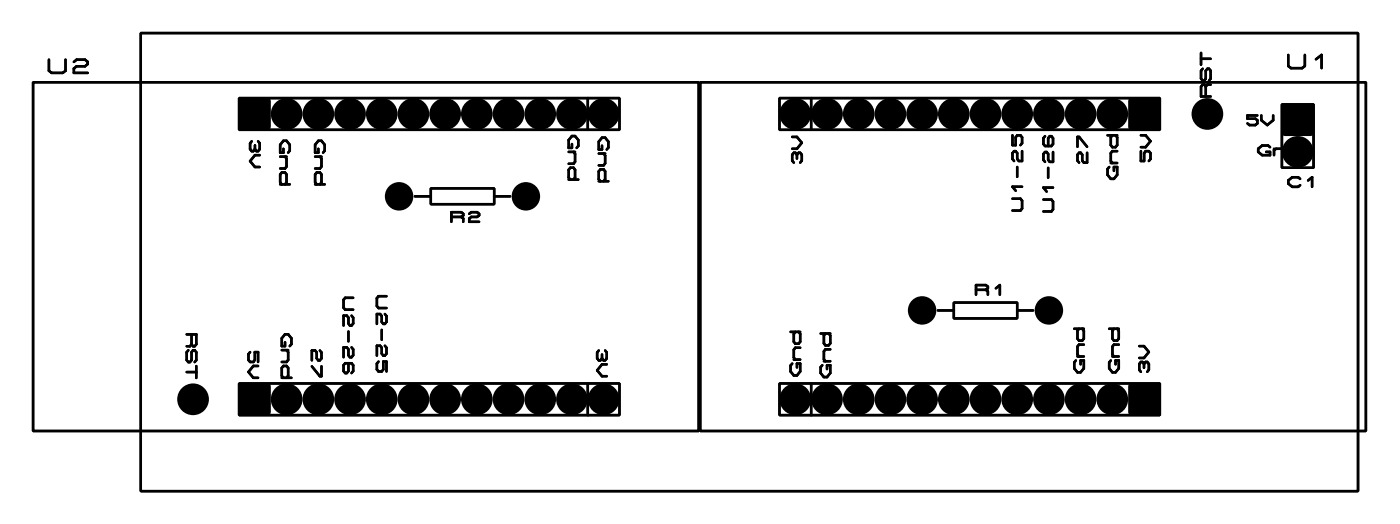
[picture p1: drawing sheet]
<svg xmlns="http://www.w3.org/2000/svg" width="112mm" height="42mm" viewBox="0 0 112 42" stroke-linecap="round" stroke-linejoin="round" font-family="sans-serif">
<g fill="#000">
<path d="M19.2 7.9h.2h2.1h.1l.1 .2v2.1l-.1 .1-.1 .1h-2.1l-.2-.1v-.1v-2.1z" fill-rule="evenodd"/>
<path d="M90.5 7.9h.1h2.1h.2v.2v2.1v.1l-.2 .1h-2.1l-.1-.1-.1-.1v-2.1z" fill-rule="evenodd"/>
<path d="M102.8 8.4h.1h2.1h.2l.1 .2v2.1l-.1 .1-.2 .1h-2.1l-.1-.1-.1-.1v-2.1z" fill-rule="evenodd"/>
<path d="M19.2 30.8l.2-.1h2.1l.1 .1 .1 .1v2.1l-.1 .2-.1 .1h-2.1l-.2-.1v-.2v-2.1z" fill-rule="evenodd"/>
<path d="M90.5 30.8l.1-.1h2.1l.2 .1v.1v2.1v.2l-.2 .1h-2.1l-.1-.1-.1-.2v-2.1z" fill-rule="evenodd"/>
<circle cx="23" cy="9.1" r="1.27"/>
<circle cx="25.5" cy="9.1" r="1.27"/>
<circle cx="28" cy="9.1" r="1.27"/>
<circle cx="30.6" cy="9.1" r="1.27"/>
<circle cx="32" cy="15.7" r="1.14"/>
<circle cx="33.1" cy="9.1" r="1.27"/>
<circle cx="35.7" cy="9.1" r="1.27"/>
<circle cx="38.2" cy="9.1" r="1.27"/>
<circle cx="40.7" cy="9.1" r="1.27"/>
<circle cx="42.1" cy="15.7" r="1.14"/>
<circle cx="43.3" cy="9.1" r="1.27"/>
<circle cx="45.8" cy="9.1" r="1.27"/>
<circle cx="48.4" cy="9.1" r="1.27"/>
<circle cx="63.7" cy="9.1" r="1.27"/>
<circle cx="66.3" cy="9.1" r="1.27"/>
<circle cx="68.8" cy="9.1" r="1.27"/>
<circle cx="71.3" cy="9.1" r="1.27"/>
<circle cx="73.9" cy="9.1" r="1.27"/>
<circle cx="76.4" cy="9.1" r="1.27"/>
<circle cx="79" cy="9.1" r="1.27"/>
<circle cx="81.5" cy="9.1" r="1.27"/>
<circle cx="84" cy="9.1" r="1.27"/>
<circle cx="86.6" cy="9.1" r="1.27"/>
<circle cx="89.1" cy="9.1" r="1.27"/>
<circle cx="96.7" cy="9.1" r="1.27"/>
<circle cx="104" cy="12.2" r="1.27"/>
<circle cx="15.5" cy="32" r="1.27"/>
<circle cx="23" cy="32" r="1.27"/>
<circle cx="25.5" cy="32" r="1.27"/>
<circle cx="28" cy="32" r="1.27"/>
<circle cx="30.6" cy="32" r="1.27"/>
<circle cx="33.1" cy="32" r="1.27"/>
<circle cx="35.7" cy="32" r="1.27"/>
<circle cx="38.2" cy="32" r="1.27"/>
<circle cx="40.7" cy="32" r="1.27"/>
<circle cx="43.3" cy="32" r="1.27"/>
<circle cx="45.8" cy="32" r="1.27"/>
<circle cx="48.4" cy="32" r="1.27"/>
<circle cx="63.7" cy="32" r="1.27"/>
<circle cx="66.3" cy="32" r="1.27"/>
<circle cx="68.8" cy="32" r="1.27"/>
<circle cx="71.3" cy="32" r="1.27"/>
<circle cx="73.9" cy="32" r="1.27"/>
<circle cx="73.9" cy="24.9" r="1.14"/>
<circle cx="76.4" cy="32" r="1.27"/>
<circle cx="79" cy="32" r="1.27"/>
<circle cx="81.5" cy="32" r="1.27"/>
<circle cx="84" cy="32" r="1.27"/>
<circle cx="84" cy="24.9" r="1.14"/>
<circle cx="86.6" cy="32" r="1.27"/>
<circle cx="89.1" cy="32" r="1.27"/>
</g>
<g fill="none" stroke="#000" stroke-width=".2">
<path d="M2.6 6.6h53.4v27.9h-53.4zM3.9 4.8v.9l.2 .1h.9l.2-.1v-.9M5.9 5l.2-.2h.7l.2 .2v.1l-.2 .2h-.7l-.2 .2v.3h1.1M11.3 2.6h97.5v36.7h-97.5zM19.2 7.9h30.4v2.5h-30.4zM20.2 11.3l-.2 .2v.4l.2 .2h.1l.1-.2M20.4 11.6v.3M20.7 11.3l.1 .2v.4l-.1 .2h-.2l-.1-.2M20.8 12.4h-.4l-.4 .5 .4 .5h.4M22.4 12.5h.6M22.4 14.8h.8M22.6 14.8l-.2-.2v-.6l.2-.2h.2l.2 .2v.6l-.2 .2"/>
<path d="M22.7 11.9v.3h-.3v-.6l.3-.3h.3l.2 .3v.5l-.1 .1M22.8 12.5l.2 .2v.6l-.2 .2h-.4M25.2 12.5h.6M25.2 14.8h.8M25.4 14.8l-.2-.2v-.6l.2-.2h.2l.2 .2v.6l-.2 .2M25.5 11.9v.3h-.3v-.6l.3-.3h.3l.2 .3v.5l-.1 .1M25.6 12.5l.2 .2v.6l-.2 .2h-.4M33.2 15.7h1.3M34.5 15.1h5.1v1.3h-5.1zM36.2 17.4h.8M37 17.4l.1-.1v-.2l-.1-.1h-.8v.8M37 17.4l.1 .1v.3"/>
<path d="M37.6 17.1l.2-.1h.4l.2 .1v.2l-.2 .1h-.4l-.2 .1v.3h.8M39.6 15.7h1.3M45.6 12.2h.5M45.6 14.4h.7M45.7 14.4l-.1-.2v-.6l.1-.2h.3l.1 .2v.6l-.1 .2M45.8 11.5v.3h-.2v-.6l.2-.3h.3l.2 .3v.5l-.1 .1M46 12.2l.1 .1v.7l-.1 .1h-.4M47.1 7.9v2.5M48 12.3h.5M48 14.5h.7M48.1 14.5l-.1-.1v-.7l.1-.1h.3l.1 .1v.7l-.1 .1M48.2 11.7v.3h-.2v-.7l.2-.3h.3l.2 .3v.5l-.1 .2"/>
<path d="M48.4 12.3l.1 .2v.6l-.1 .1h-.4M56.1 6.6h53.3v27.9h-53.3zM62.5 7.9h30.4v2.5h-30.4zM63.5 11h.4l.3 .4-.3 .5h-.4M63.9 12.4l-.2-.2h-.1l-.1 .2v.5l.1 .1M63.9 12.4l.1-.2h.1l.1 .2v.5l-.1 .1M63.9 12.4v.3M65 7.9v2.5M81.1 10.8v.8h.3v-.6l.1-.2h.3l.1 .2v.5l-.1 .1M81.1 15.9h.7l.1 .2v.6l-.1 .2h-.7M81.5 13.4v.8M81.9 12.1v.8h-.3l-.1-.2v-.4l-.1-.2h-.1l-.2 .2v.4l.2 .2"/>
<path d="M81.9 15h-.8l.3 .3M83.6 16h.6l.2 .1v.7l-.2 .1h-.6M83.7 10.9l-.1 .2v.4l.1 .2h.5l.2-.2v-.4l-.2-.2h-.1l-.1 .2v.6M84 13.4v.8M84.4 12.2v.8h-.3l-.1-.2v-.5l-.1-.1h-.2l-.1 .1v.5l.1 .2M84.4 15h-.8l.3 .3M86.3 11.8v-.8h.2l.6 .8M87.1 12.2v.8h-.3l-.1-.1v-.5l-.1-.2h-.1l-.2 .2v.5l.2 .1M88.7 10.8h.8M88.9 13.4l-.2 .1v.5l.3 .3h.3l.2-.3v-.6h-.2v.3M89 13.1h.5M89.1 10.8l-.1 .2v.6l.1 .2h.3l.1-.2v-.6l-.1-.2"/>
<path d="M89.5 12.1h-.4l-.1 .2v.6l.1 .2M91.4 12.1v.8h.3v-.6l.1-.2h.3l.1 .2v.4l-.1 .2M91.4 10.8h.4l.4 .5-.4 .5h-.4M96.2 4.2v1M96.2 4.7h.8M96.4 5.5l-.2 .2v.6l.2 .2h.1l.1-.2v-.6l.1-.2h.2l.1 .2v.6l-.1 .2M96.6 6.9l-.1-.1h-.1l-.2 .1v.8h.8M96.6 6.9v.8M97 6.8h-.3l-.1 .1M100.7 9.2h-.7v.3h.6l.1 .1v.3l-.1 .1h-.5l-.1-.1M101.1 9.2v.4l.4 .4 .5-.4v-.4M101.8 11.8l-.2-.1h-.5l-.3 .2v.3l.3 .2h.7v-.2h-.3"/>
<path d="M102.1 12l.1-.1h.7l.1 .1v.4M102.1 11.9v.5M102.7 8.4h2.6v5h-2.6zM103.2 4.4v.9l.2 .2h.9l.3-.2v-.9M104.2 14.3l-.2-.1h-.5l-.3 .3v.2l.3 .3h.5l.2-.2M104.3 12l-.2-.1h-.6l-.1 .1v.3l.1 .1h.6l.2-.1M104.3 11.7v.7M104.8 14.5l.3-.3v.8M105.4 4.7l.5-.3v1.1M15 29.8h.7M15 26.8h.7v.8l-.1 .1h-.1l-.2-.1M15.1 28.1l-.1 .1v.6l.1 .2h.1l.1-.2v-.6l.2-.1h.1l.1 .1v.6l-.1 .2"/>
<path d="M15.3 27.6l-.1 .1h-.2M15.3 26.8v.8M15.7 29.3v1M19.2 30.7h30.4v2.6h-30.4zM20 28.2l-.1 .2v.4l.1 .2h.3l.1-.2v-.6h.3v.8M20.7 29.3h-.4l-.4 .5 .4 .5h.4M22.6 30.3h.7M22.6 28h.5M22.7 30.3l-.1-.2v-.6l.1-.2h.3l.1 .2v.6l-.1 .2M22.8 27.4v.3h-.2v-.6l.2-.3h.3l.2 .3v.5l-.1 .1M23 28l.1 .2v.6l-.1 .2h-.4M25 29.3l.6 .8h.2v-.8"/>
<path d="M25.6 28.1l.2 .1v.5l-.2 .2h-.1l-.1-.2v-.5l-.2-.1h-.2v.8M27.9 29.1v.6l-.1 .2h-.1l-.2-.2v-.4l.2-.2h.5l.1 .2v.4l-.1 .2M27.9 26.6v.7M28.2 25.3l.1 .1v.5l-.1 .2h-.2l-.1-.2v-.5l-.1-.1h-.3v.8M28.2 27.8l.1 .2v.5l-.1 .1h-.2l-.1-.1v-.5l-.1-.2h-.3v.8M28.3 23.9h-.6l-.2 .1v.6l.2 .2h.6M30.3 29l-.1 .1v.5l.1 .2h.3l.1-.2v-.6h.3v.8M30.6 26.4v.8M30.8 25.2l.2 .1v.5l-.2 .1h-.1l-.1-.1v-.5l-.1-.1h-.3v.7M30.8 27.7l.2 .2v.4l-.2 .2h-.1l-.1-.2v-.4l-.1-.2h-.3v.8M31 23.7h-.7l-.1 .2v.6l.1 .2h.7M47.1 30.7v2.6"/>
<path d="M48 28.1l-.2 .1v.5l.2 .2h.1l.1-.2M48.2 28.4v.3M48.5 28.1l.1 .1v.5l-.1 .2h-.1l-.2-.2M48.6 29.2h-.4l-.4 .5 .4 .4h.4M62.5 30.7h30.4v2.6h-30.4zM63.3 26.6h.8M63.5 29.1l-.2 .2v.5l.3 .3h.3l.2-.3v-.7h-.2v.3M63.6 28.8h.5M63.7 26.6l-.1 .1v.7l.1 .1h.3l.1-.1v-.7l-.1-.1M64.1 27.9h-.4l-.1 .1v.6l.1 .2M65 30.7v2.6M65.8 26.7h.7"/>
<path d="M65.9 29.3l-.1 .1v.5l.2 .3h.3l.2-.3v-.6h-.2v.3M66 28.9h.5M66.1 26.7l-.1 .2v.6l.1 .2h.3l.1-.2v-.6l-.1-.2M66.5 28h-.4l-.1 .1v.7l.1 .1M75.2 24.9h1.2M76.4 24.2h5.1v1.3h-5.1zM78.2 23.2h.8M79 23.2l.2-.1v-.1l-.2-.2h-.8v.8M79 23.2l.2 .1v.3M79.8 23.1l.3-.3v.8M81.5 24.9h1.3M86.1 26.3h.7"/>
<path d="M86.2 28.9l-.1 .1v.5l.2 .3h.3l.2-.3v-.6h-.2v.3M86.3 28.6h.5M86.5 26.3l-.2 .2v.6l.2 .2h.2l.1-.2v-.6l-.1-.2M86.8 27.6h-.3l-.2 .2v.6l.2 .2M88.9 26.3h.7M89 28.9l-.1 .1v.5l.2 .3h.3l.2-.3v-.6h-.2v.3M89.1 28.6h.5M89.3 26.3l-.2 .2v.6l.2 .2h.2l.1-.2v-.6l-.1-.2M89.6 27.6h-.3l-.2 .2v.6l.2 .2M91.3 27.7h.4l.4 .5-.4 .5h-.4M91.7 29.2v.3M91.7 29.2l-.2-.2h-.1l-.1 .2v.4l.1 .2"/>
<path d="M91.7 29.2l.1-.2h.1l.2 .2v.4l-.2 .2"/>
</g>
</svg>
